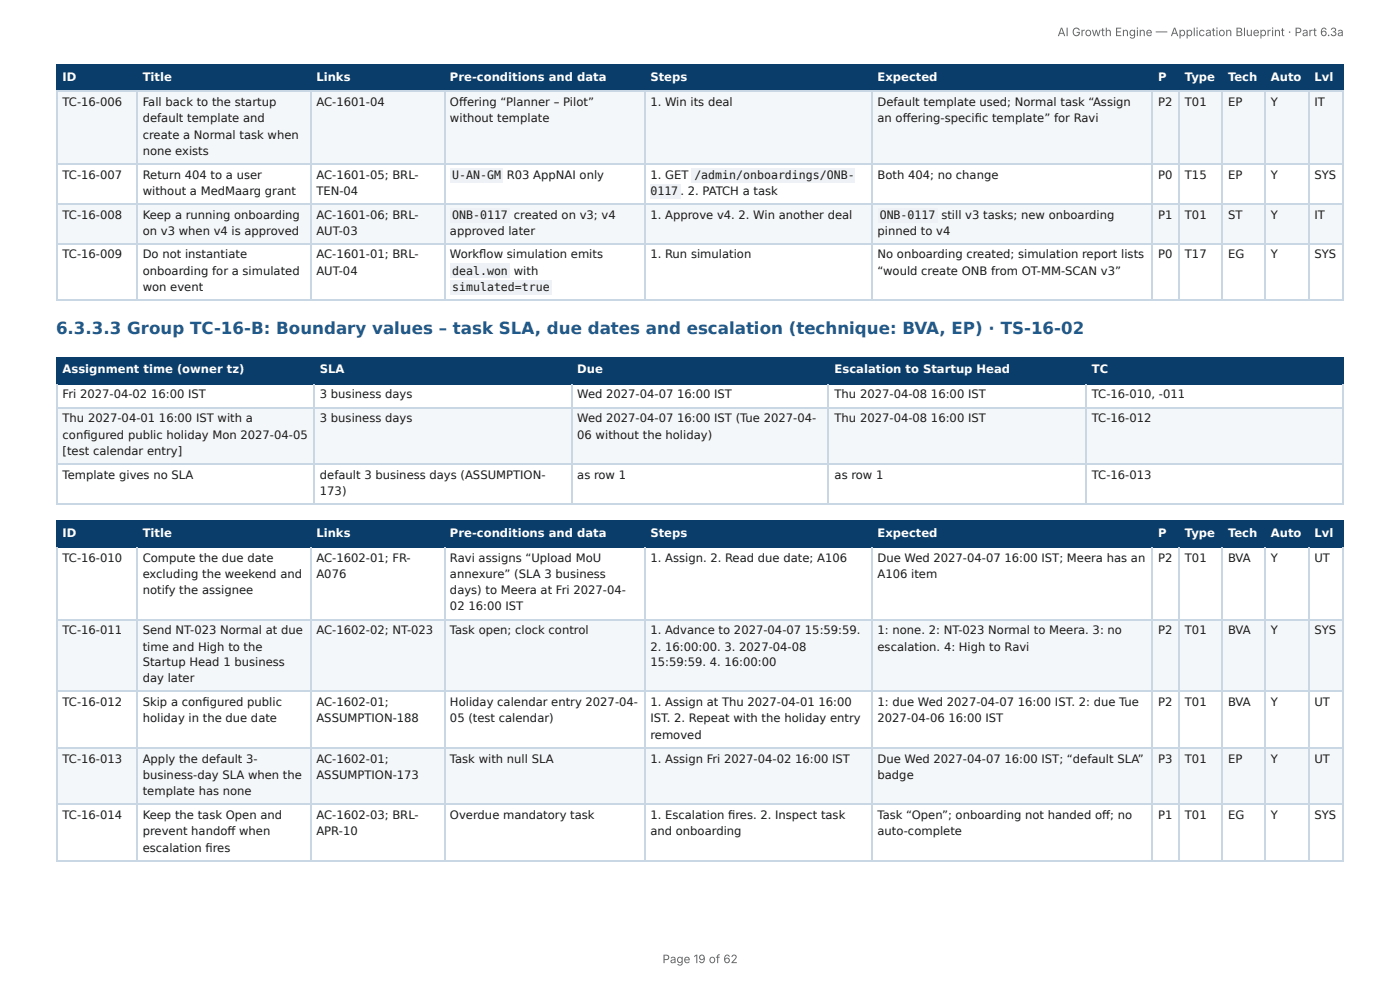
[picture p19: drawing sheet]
<svg xmlns="http://www.w3.org/2000/svg" width="297mm" height="210mm" viewBox="0 0 297 210" stroke-linecap="round" stroke-linejoin="round" font-family="sans-serif">
<defs><g id="words">
<text font-size="3.5" fill="#1f5a8c" x="11.9" y="71">6.3.3.3 Group TC-16-B: Boundary values – task SLA, due dates and escalation (technique: BVA, EP) · TS-16-02</text>
<g font-size="2.5" fill="#666">
<text x="224.6" y="7.7">AI Growth Engine — Application Blueprint · Part 6.3a</text>
<text x="140.7" y="204.5">Page 19 of 62</text>
</g>
<g font-size="2.5" fill="#fff">
<text x="13.3" y="17.2">ID</text>
<text x="30.3" y="17.2">Title</text>
<text x="67.2" y="17.2">Links</text>
<text x="95.6" y="17.2">Pre-conditions and data</text>
<text x="138.1" y="17.2">Steps</text>
<text x="186.4" y="17.2">Expected</text>
<text x="246" y="17.2">P</text>
<text x="251.7" y="17.2">Type</text>
<text x="260.8" y="17.2">Tech</text>
<text x="269.9" y="17.2">Auto</text>
<text x="279.2" y="17.2">Lvl</text>
<text x="13.3" y="79.3">Assignment time (owner tz)</text>
<text x="67.9" y="79.3">SLA</text>
<text x="122.6" y="79.3">Due</text>
<text x="177.3" y="79.3">Escalation to Startup Head</text>
<text x="231.9" y="79.3">TC</text>
<text x="13.3" y="113.9">ID</text>
<text x="30.3" y="113.9">Title</text>
<text x="67.2" y="113.9">Links</text>
<text x="95.6" y="113.9">Pre-conditions and data</text>
<text x="138.1" y="113.9">Steps</text>
<text x="186.4" y="113.9">Expected</text>
<text x="246" y="113.9">P</text>
<text x="251.7" y="113.9">Type</text>
<text x="260.8" y="113.9">Tech</text>
<text x="269.9" y="113.9">Auto</text>
<text x="279.2" y="113.9">Lvl</text>
</g>
<g font-size="2.5" fill="#1a1a1a">
<text x="13.3" y="22.5">TC-16-006</text>
<text x="30.3" y="22.5">Fall back to the startup</text>
<text x="67.2" y="22.5">AC-1601-04</text>
<text x="95.6" y="22.5">Off ering “Planner – Pilot”</text>
<text x="138.1" y="22.5">1. Win its deal</text>
<text x="186.4" y="22.5">Default template used; Normal task “Assign</text>
<text x="246" y="22.5">P2</text>
<text x="251.7" y="22.5">T01</text>
<text x="260.8" y="22.5">EP</text>
<text x="269.9" y="22.5">Y</text>
<text x="279.2" y="22.5">IT</text>
<text x="30.3" y="26">default template and</text>
<text x="30.3" y="29.5">create a Normal task when</text>
<text x="95.6" y="26">without template</text>
<text x="186.4" y="26">an off ering-specifi c template” for Ravi</text>
<text x="30.3" y="32.9">none exists</text>
<text x="13.3" y="38">TC-16-007</text>
<text x="30.3" y="38">Return 404 to a user</text>
<text x="30.3" y="41.5">without a MedMaarg grant</text>
<text x="67.2" y="38">AC-1601-05; BRL-</text>
<text x="67.2" y="41.5">TEN-04</text>
<text x="96" y="38">U-AN-GM</text>
<text x="107.6" y="38">R03 AppNAI only</text>
<text x="138.1" y="38">1. GET</text>
<text x="138.1" y="41.5">0117 .</text>
<text x="146.1" y="41.5">2. PATCH a task</text>
<text x="147.5" y="38">/admin/onboardings/ONB-</text>
<text x="186.4" y="38">Both 404; no change</text>
<text x="246" y="38">P0</text>
<text x="251.7" y="38">T15</text>
<text x="260.8" y="38">EP</text>
<text x="269.9" y="38">Y</text>
<text x="279.2" y="38">SYS</text>
<text x="13.3" y="46.5">TC-16-008</text>
<text x="30.3" y="46.5">Keep a running onboarding</text>
<text x="67.2" y="46.5">AC-1601-06; BRL-</text>
<text x="96" y="46.5">ONB-0117</text>
<text x="109.1" y="46.5">created on v3; v4</text>
<text x="138.1" y="46.5">1. Approve v4. 2. Win another deal</text>
<text x="186.8" y="46.5">ONB-0117</text>
<text x="199.9" y="46.5">still v3 tasks; new onboarding</text>
<text x="246" y="46.5">P1</text>
<text x="251.7" y="46.5">T01</text>
<text x="260.8" y="46.5">ST</text>
<text x="269.9" y="46.5">Y</text>
<text x="279.2" y="46.5">IT</text>
<text x="30.3" y="50">on v3 when v4 is approved</text>
<text x="67.2" y="50">AUT-03</text>
<text x="95.6" y="50">approved later</text>
<text x="186.4" y="50">pinned to v4</text>
<text x="13.3" y="54.8">TC-16-009</text>
<text x="30.3" y="54.8">Do not instantiate</text>
<text x="30.3" y="58.3">onboarding for a simulated</text>
<text x="67.2" y="54.8">AC-1601-01; BRL-</text>
<text x="67.2" y="58.3">AUT-04</text>
<text x="95.6" y="54.8">Workfl ow simulation emits</text>
<text x="96" y="58.3">deal.won</text>
<text x="109.1" y="58.3">with</text>
<text x="138.1" y="54.8">1. Run simulation</text>
<text x="186.4" y="54.8">No onboarding created; simulation report lists</text>
<text x="186.4" y="58.3">“would create ONB from OT-MM-SCAN v3”</text>
<text x="246" y="54.8">P0</text>
<text x="251.7" y="54.8">T17</text>
<text x="260.8" y="54.8">EG</text>
<text x="269.9" y="54.8">Y</text>
<text x="279.2" y="54.8">SYS</text>
<text x="30.3" y="61.8">won event</text>
<text x="96" y="61.8">simulated=true</text>
<text x="13.3" y="84.6">Fri 2027-04-02</text>
<text x="13.3" y="89.7">Thu 2027-04-01</text>
<text x="32.1" y="84.6">16:00 IST</text>
<text x="33.8" y="89.7">16:00 IST with a</text>
<text x="67.9" y="84.6">3 business days</text>
<text x="67.9" y="89.7">3 business days</text>
<text x="122.6" y="84.6">Wed 2027-04-07</text>
<text x="122.6" y="89.7">Wed 2027-04-07</text>
<text x="143.8" y="84.6">16:00 IST</text>
<text x="143.8" y="89.7">16:00 IST (Tue 2027-04-</text>
<text x="177.3" y="84.6">Thu 2027-04-08</text>
<text x="177.3" y="89.7">Thu 2027-04-08</text>
<text x="197.7" y="84.6">16:00 IST</text>
<text x="197.7" y="89.7">16:00 IST</text>
<text x="231.9" y="84.6">TC-16-010, -011</text>
<text x="231.9" y="89.7">TC-16-012</text>
<text x="13.3" y="93.2">confi gured public holiday Mon 2027-04-05</text>
<text x="122.6" y="93.2">06 without the holiday)</text>
<text x="13.3" y="96.6">[test calendar entry]</text>
<text x="13.3" y="101.7">Template gives no SLA</text>
<text x="67.9" y="101.7">default 3 business days (ASSUMPTION-</text>
<text x="122.6" y="101.7">as row 1</text>
<text x="177.3" y="101.7">as row 1</text>
<text x="231.9" y="101.7">TC-16-013</text>
<text x="67.9" y="105.2">173)</text>
<text x="13.3" y="119.2">TC-16-010</text>
<text x="30.3" y="119.2">Compute the due date</text>
<text x="67.2" y="119.2">AC-1602-01; FR-</text>
<text x="95.6" y="119.2">Ravi assigns “Upload MoU</text>
<text x="138.1" y="119.2">1. Assign. 2. Read due date; A106</text>
<text x="186.4" y="119.2">Due Wed 2027-04-07</text>
<text x="213.3" y="119.2">16:00 IST; Meera has an</text>
<text x="246" y="119.2">P2</text>
<text x="251.7" y="119.2">T01</text>
<text x="260.8" y="119.2">BVA</text>
<text x="269.9" y="119.2">Y</text>
<text x="279.2" y="119.2">UT</text>
<text x="30.3" y="122.7">excluding the weekend and</text>
<text x="67.2" y="122.7">A076</text>
<text x="95.6" y="122.7">annexure” (SLA 3 business</text>
<text x="186.4" y="122.7">A106 item</text>
<text x="30.3" y="126.2">notify the assignee</text>
<text x="95.6" y="126.2">days) to Meera at Fri 2027-04-</text>
<text x="95.6" y="129.6">02</text>
<text x="99.5" y="129.6">16:00 IST</text>
<text x="13.3" y="134.7">TC-16-011</text>
<text x="30.3" y="134.7">Send NT-023 Normal at due</text>
<text x="67.2" y="134.7">AC-1602-02; NT-023</text>
<text x="95.6" y="134.7">Task open; clock control</text>
<text x="138.1" y="134.7">1. Advance to 2027-04-07</text>
<text x="171" y="134.7">15:59:59.</text>
<text x="186.4" y="134.7">1: none. 2: NT-023 Normal to Meera. 3: no</text>
<text x="246" y="134.7">P2</text>
<text x="251.7" y="134.7">T01</text>
<text x="260.8" y="134.7">BVA</text>
<text x="269.9" y="134.7">Y</text>
<text x="279.2" y="134.7">SYS</text>
<text x="30.3" y="138.2">time and High to the</text>
<text x="30.3" y="141.4">Startup Head 1 business</text>
<text x="138.1" y="138.2">2. 16:00:00. 3. 2027-04-08</text>
<text x="138.1" y="141.4">15:59:59. 4. 16:00:00</text>
<text x="186.4" y="138.2">escalation. 4: High to Ravi</text>
<text x="13.3" y="149.9">TC-16-012</text>
<text x="30.3" y="144.9">day later</text>
<text x="30.3" y="149.9">Skip a confi gured public</text>
<text x="67.2" y="149.9">AC-1602-01;</text>
<text x="95.6" y="149.9">Holiday calendar entry 2027-04-</text>
<text x="138.1" y="149.9">1. Assign at Thu 2027-04-01</text>
<text x="173.8" y="149.9">16:00</text>
<text x="186.4" y="149.9">1: due Wed 2027-04-07</text>
<text x="216.2" y="149.9">16:00 IST. 2: due Tue</text>
<text x="246" y="149.9">P2</text>
<text x="251.7" y="149.9">T01</text>
<text x="260.8" y="149.9">BVA</text>
<text x="269.9" y="149.9">Y</text>
<text x="279.2" y="149.9">UT</text>
<text x="30.3" y="153.4">holiday in the due date</text>
<text x="67.2" y="153.4">ASSUMPTION-188</text>
<text x="95.6" y="153.4">05 (test calendar)</text>
<text x="138.1" y="153.4">IST. 2. Repeat with the holiday entry</text>
<text x="186.4" y="153.4">2027-04-06</text>
<text x="201.5" y="153.4">16:00 IST</text>
<text x="13.3" y="161.9">TC-16-013</text>
<text x="30.3" y="161.9">Apply the default 3-</text>
<text x="67.2" y="161.9">AC-1602-01;</text>
<text x="95.6" y="161.9">Task with null SLA</text>
<text x="138.1" y="156.9">removed</text>
<text x="138.1" y="161.9">1. Assign Fri 2027-04-02</text>
<text x="168.9" y="161.9">16:00 IST</text>
<text x="186.4" y="161.9">Due Wed 2027-04-07</text>
<text x="213.3" y="161.9">16:00 IST; “default SLA”</text>
<text x="246" y="161.9">P3</text>
<text x="251.7" y="161.9">T01</text>
<text x="260.8" y="161.9">EP</text>
<text x="269.9" y="161.9">Y</text>
<text x="279.2" y="161.9">UT</text>
<text x="30.3" y="165.4">business-day SLA when the</text>
<text x="67.2" y="165.4">ASSUMPTION-173</text>
<text x="186.4" y="165.4">badge</text>
<text x="13.3" y="173.9">TC-16-014</text>
<text x="30.3" y="168.9">template has none</text>
<text x="30.3" y="173.9">Keep the task Open and</text>
<text x="67.2" y="173.9">AC-1602-03; BRL-</text>
<text x="95.6" y="173.9">Overdue mandatory task</text>
<text x="138.1" y="173.9">1. Escalation fi res. 2. Inspect task</text>
<text x="186.4" y="173.9">Task “Open”; onboarding not handed off ; no</text>
<text x="246" y="173.9">P1</text>
<text x="251.7" y="173.9">T01</text>
<text x="260.8" y="173.9">EG</text>
<text x="269.9" y="173.9">Y</text>
<text x="279.2" y="173.9">SYS</text>
<text x="30.3" y="177.4">prevent handoff when</text>
<text x="67.2" y="177.4">APR-10</text>
<text x="138.1" y="177.4">and onboarding</text>
<text x="186.4" y="177.4">auto-complete</text>
<text x="30.3" y="180.9">escalation fi res</text>
</g>
</g></defs>
<g fill="#0b3d6b">
<path d="M12.1 14h16.9v5.3h-16.9z"/>
<path d="M29 14h36.9v5.3h-36.9z"/>
<path d="M65.9 14h28.4v5.3h-28.4z"/>
<path d="M94.3 14h42.5v5.3h-42.5z"/>
<path d="M136.8 14h48.2v5.3h-48.2z"/>
<path d="M185 14h59.8v5.3h-59.8z"/>
<path d="M244.8 14h5.5v5.3h-5.5z"/>
<path d="M250.3 14h9.3v5.3h-9.3z"/>
<path d="M259.6 14h9v5.3h-9z"/>
<path d="M268.6 14h9.2v5.3h-9.2z"/>
<path d="M277.8 14h7.6v5.3h-7.6z"/>
</g>
<g fill="#f4f7fa">
<path d="M12.1 19.3h16.9v15.5h-16.9z"/>
<path d="M29 19.3h36.9v15.5h-36.9z"/>
<path d="M65.9 19.3h28.4v15.5h-28.4z"/>
<path d="M94.3 19.3h42.5v15.5h-42.5z"/>
<path d="M136.8 19.3h48.2v15.5h-48.2z"/>
<path d="M185 19.3h59.8v15.5h-59.8z"/>
<path d="M244.8 19.3h5.5v15.5h-5.5z"/>
<path d="M250.3 19.3h9.3v15.5h-9.3z"/>
<path d="M259.6 19.3h9v15.5h-9z"/>
<path d="M268.6 19.3h9.2v15.5h-9.2z"/>
<path d="M277.8 19.3h7.6v15.5h-7.6z"/>
<path d="M12.1 43.3h16.9v8.5h-16.9z"/>
<path d="M29 43.3h36.9v8.5h-36.9z"/>
<path d="M65.9 43.3h28.4v8.5h-28.4z"/>
<path d="M94.3 43.3h42.5v8.5h-42.5z"/>
<path d="M136.8 43.3h48.2v8.5h-48.2z"/>
<path d="M185 43.3h59.8v8.5h-59.8z"/>
<path d="M244.8 43.3h5.5v8.5h-5.5z"/>
<path d="M250.3 43.3h9.3v8.5h-9.3z"/>
<path d="M259.6 43.3h9v8.5h-9z"/>
<path d="M268.6 43.3h9.2v8.5h-9.2z"/>
<path d="M277.8 43.3h7.6v8.5h-7.6z"/>
</g>
<g fill="none" stroke="#0b3d6b" stroke-width=".23">
<path d="M11.9 13.9h273.5M11.9 19.4h273.5M12 13.8v5.7M29.1 13.8v5.7M66 13.8v5.7M94.4 13.8v5.7M136.9 13.8v5.7M185.1 13.8v5.7M244.7 13.8v5.7M250.5 13.8v5.7M259.5 13.8v5.7M268.7 13.8v5.7"/>
<path d="M277.9 13.8v5.7"/>
</g>
<path d="M285.3 13.8v5.7" fill="none" stroke="#0b3d6b" stroke-width=".21"/>
<g fill="none" stroke="#c9d6e3" stroke-width=".23">
<path d="M11.9 19.4h273.5M12 19.5v44.3M29.1 19.5v44.3M66 19.5v44.3M94.4 19.5v44.3M136.9 19.5v44.3M185.1 19.5v44.3M244.7 19.5v44.3M250.5 19.5v44.3M259.5 19.5v44.3M268.7 19.5v44.3M277.9 19.5v44.3"/>
<path d="M11.9 34.9h273.5M11.9 43.4h273.5M11.9 51.7h273.5M11.9 63.7h273.5"/>
</g>
<path d="M285.3 19.5v44.3" fill="none" stroke="#c9d6e3" stroke-width=".21"/>
<g fill="#0b3d6b">
<path d="M12.1 76.1h54.5v5.5h-54.5z"/>
<path d="M66.6 76.1h54.7v5.5h-54.7z"/>
<path d="M121.3 76.1h54.7v5.5h-54.7z"/>
<path d="M176 76.1h54.7v5.5h-54.7z"/>
<path d="M230.7 76.1h54.7v5.5h-54.7z"/>
</g>
<g fill="#f4f7fa">
<path d="M12.1 86.7h54.5v12h-54.5z"/>
<path d="M66.6 86.7h54.7v12h-54.7z"/>
<path d="M121.3 86.7h54.7v12h-54.7z"/>
<path d="M176 86.7h54.7v12h-54.7z"/>
<path d="M230.7 86.7h54.7v12h-54.7z"/>
</g>
<path d="M11.9 76h273.5M12 75.8v5.8M66.7 75.8v5.8M121.4 75.8v5.8M175.9 75.8v5.8M230.6 75.8v5.8M11.9 81.5h273.5" fill="none" stroke="#0b3d6b" stroke-width=".23"/>
<path d="M285.3 75.8v5.8" fill="none" stroke="#0b3d6b" stroke-width=".21"/>
<path d="M11.9 86.6h273.5M11.9 98.6h273.5M12 81.6v25.6M66.7 81.6v25.6M121.4 81.6v25.6M175.9 81.6v25.6M230.6 81.6v25.6M11.9 107.1h273.5" fill="none" stroke="#c9d6e3" stroke-width=".23"/>
<path d="M285.3 81.6v25.6" fill="none" stroke="#c9d6e3" stroke-width=".21"/>
<g fill="#0b3d6b">
<path d="M12.1 110.5h16.9v5.5h-16.9z"/>
<path d="M29 110.5h36.9v5.5h-36.9z"/>
<path d="M65.9 110.5h28.4v5.5h-28.4z"/>
<path d="M94.3 110.5h42.5v5.5h-42.5z"/>
<path d="M136.8 110.5h48.2v5.5h-48.2z"/>
<path d="M185 110.5h59.8v5.5h-59.8z"/>
<path d="M244.8 110.5h5.5v5.5h-5.5z"/>
<path d="M250.3 110.5h9.3v5.5h-9.3z"/>
<path d="M259.6 110.5h9v5.5h-9z"/>
<path d="M268.6 110.5h9.2v5.5h-9.2z"/>
<path d="M277.8 110.5h7.6v5.5h-7.6z"/>
</g>
<g fill="#f4f7fa">
<path d="M12.1 131.5h16.9v15.4h-16.9z"/>
<path d="M29 131.5h36.9v15.4h-36.9z"/>
<path d="M65.9 131.5h28.4v15.4h-28.4z"/>
<path d="M94.3 131.5h42.5v15.4h-42.5z"/>
<path d="M136.8 131.5h48.2v15.4h-48.2z"/>
<path d="M185 131.5h59.8v15.4h-59.8z"/>
<path d="M244.8 131.5h5.5v15.4h-5.5z"/>
<path d="M250.3 131.5h9.3v15.4h-9.3z"/>
<path d="M259.6 131.5h9v15.4h-9z"/>
<path d="M268.6 131.5h9.2v15.4h-9.2z"/>
<path d="M277.8 131.5h7.6v15.4h-7.6z"/>
<path d="M12.1 158.9h16.9v11.8h-16.9z"/>
<path d="M29 158.9h36.9v11.8h-36.9z"/>
<path d="M65.9 158.9h28.4v11.8h-28.4z"/>
<path d="M94.3 158.9h42.5v11.8h-42.5z"/>
<path d="M136.8 158.9h48.2v11.8h-48.2z"/>
<path d="M185 158.9h59.8v11.8h-59.8z"/>
<path d="M244.8 158.9h5.5v11.8h-5.5z"/>
<path d="M250.3 158.9h9.3v11.8h-9.3z"/>
<path d="M259.6 158.9h9v11.8h-9z"/>
<path d="M268.6 158.9h9.2v11.8h-9.2z"/>
<path d="M277.8 158.9h7.6v11.8h-7.6z"/>
</g>
<g fill="none" stroke="#0b3d6b" stroke-width=".23">
<path d="M11.9 110.6h273.5M11.9 116.1h273.5M12 110.5v5.7M29.1 110.5v5.7M66 110.5v5.7M94.4 110.5v5.7M136.9 110.5v5.7M185.1 110.5v5.7M244.7 110.5v5.7M250.5 110.5v5.7M259.5 110.5v5.7M268.7 110.5v5.7"/>
<path d="M277.9 110.5v5.7"/>
</g>
<path d="M285.3 110.5v5.7" fill="none" stroke="#0b3d6b" stroke-width=".21"/>
<g fill="none" stroke="#c9d6e3" stroke-width=".23">
<path d="M12 116.2v66.5M29.1 116.2v66.5M66 116.2v66.5M94.4 116.2v66.5M136.9 116.2v66.5M185.1 116.2v66.5M244.7 116.2v66.5M250.5 116.2v66.5M259.5 116.2v66.5M268.7 116.2v66.5M277.9 116.2v66.5M11.9 131.6h273.5"/>
<path d="M11.9 146.8h273.5M11.9 158.8h273.5M11.9 170.8h273.5M11.9 182.8h273.5"/>
</g>
<path d="M285.3 116.2v66.5" fill="none" stroke="#c9d6e3" stroke-width=".21"/>
<g fill="#eef2f6">
<path d="M95.7 35.7h11.1v3h-11.1z"/>
<path d="M146.9 35.7h34.7v3h-34.7z"/>
<path d="M138.2 39.1h6.4v3h-6.4z"/>
<path d="M95.7 44.2h12.7v3h-12.7z"/>
<path d="M186.4 44.2h12.7v3h-12.7z"/>
<path d="M95.7 56h12.7v3h-12.7z"/>
<path d="M95.7 59.5h21.5v3h-21.5z"/>
</g>
<use href="#words"/>
</svg>
